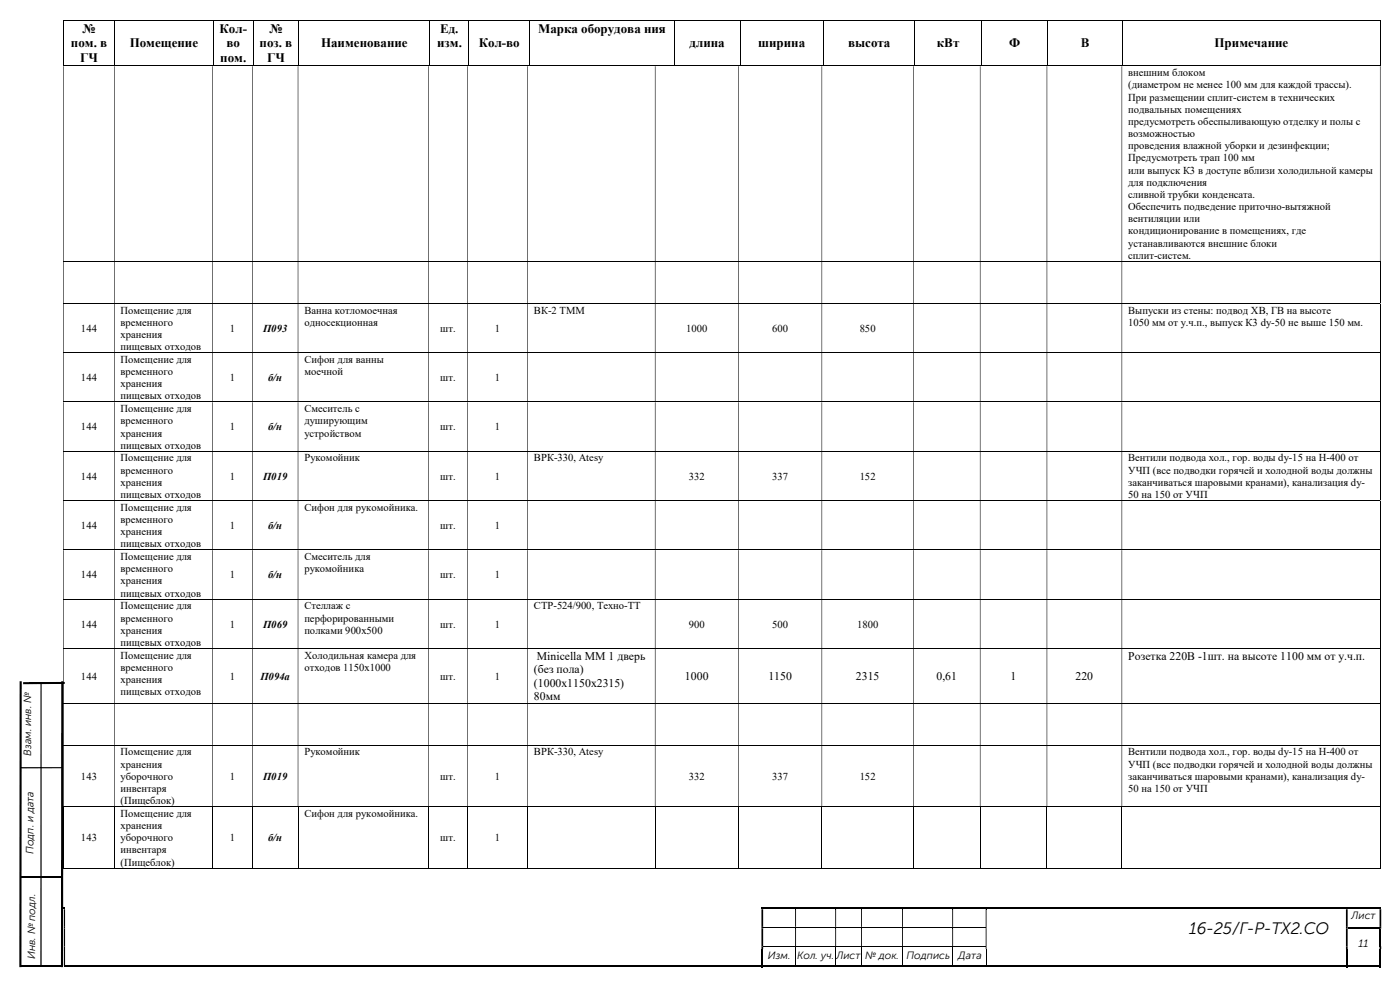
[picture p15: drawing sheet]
<svg xmlns="http://www.w3.org/2000/svg" width="420mm" height="297mm" viewBox="0 0 420 297" stroke-linecap="round" stroke-linejoin="round" font-family="sans-serif">
<defs><g id="words">
<text font-size="5" x="356.7" y="280">16-25/Г-Р-ТХ2.СО</text>
<g font-size="3.9">
<text x="24.8" y="9.8">№</text>
<text x="65.9" y="9.8">Кол-</text>
<text x="80.9" y="9.8">№</text>
<text x="132" y="9.8">Ед.</text>
<text x="161.4" y="9.8">Марка оборудова ния</text>
<text x="21.3" y="14.2">пом. в</text>
<text x="38.9" y="14.2">Помещение</text>
<text x="67.9" y="14.2">во</text>
<text x="77.9" y="14.2">поз. в</text>
<text x="96.3" y="14.2">Наименование</text>
<text x="131.1" y="14.2">изм.</text>
<text x="143.6" y="14.2">Кол-во</text>
<text x="206.8" y="14.2">длина</text>
<text x="227.5" y="14.2">ширина</text>
<text x="254.4" y="14.2">высота</text>
<text x="281" y="14.2">кВт</text>
<text x="302.7" y="14.2">Ф</text>
<text x="324.3" y="14.2">В</text>
<text x="364.4" y="14.2">Примечание</text>
<text x="24" y="18.7">ГЧ</text>
<text x="66.1" y="18.7">пом.</text>
<text x="80.1" y="18.7">ГЧ</text>
</g>
<g font-size="3.5">
<text x="161.1" y="197.8">Мinicellа ММ 1 дверь</text>
<text x="338.5" y="197.8">Розетка 220В -1шт. на высоте 1100 мм от у.ч.п.</text>
<text x="160.2" y="201.8">(без пола)</text>
<text x="205.5" y="203.8">1000</text>
<text x="230.5" y="203.8">1150</text>
<text x="256.7" y="203.8">2315</text>
<text x="280.9" y="203.8">0,61</text>
<text x="303.2" y="203.8">1</text>
<text x="322.6" y="203.8">220</text>
<text x="160.2" y="205.9">(1000х1150х2315)</text>
<text x="160.2" y="209.9">80мм</text>
</g>
<g font-size="3.2">
<text x="338.5" y="22.8">внешним блоком</text>
<text x="338.5" y="26.5">(диаметром не менее 100 мм для каждой трассы).</text>
<text x="338.5" y="30.1">При размещении сплит-систем в технических</text>
<text x="338.5" y="33.8">подвальных помещениях</text>
<text x="338.5" y="37.4">предусмотреть обеспыливающую отделку и полы с</text>
<text x="338.5" y="41.1">возможностью</text>
<text x="338.5" y="44.7">проведения влажной уборки и дезинфекции;</text>
<text x="338.5" y="48.4">Предусмотреть трап 100 мм</text>
<text x="338.5" y="52">или выпуск К3 в доступе вблизи холодильной камеры</text>
<text x="338.5" y="55.7">для подключения</text>
<text x="338.5" y="59.4">сливной трубки конденсата.</text>
<text x="338.5" y="63">Обеспечить подведение приточно-вытяжной</text>
<text x="338.5" y="66.6">вентиляции или</text>
<text x="338.5" y="70.3">кондиционирование в помещениях, где</text>
<text x="338.5" y="74">устанавливаются внешние блоки</text>
<text x="338.5" y="77.6">сплит-систем.</text>
<text x="36.2" y="94">Помещение для</text>
<text x="91.3" y="94">Ванна котломоечная</text>
<text x="160.2" y="94">ВК-2 ТММ</text>
<text x="338.5" y="94">Выпуски из стены: подвод ХВ, ГВ на высоте</text>
<text x="24.3" y="99.4">144</text>
<text x="36.2" y="97.6">временного</text>
<text x="36.2" y="101.3">хранения</text>
<text x="68.9" y="99.4">1</text>
<text x="79" y="99.4">П093</text>
<text x="91.3" y="97.6">односекционная</text>
<text x="132.1" y="99.4">шт.</text>
<text x="148.4" y="99.4">1</text>
<text x="205.9" y="99.4">1000</text>
<text x="231.6" y="99.4">600</text>
<text x="257.9" y="99.4">850</text>
<text x="338.5" y="97.6">1050 мм от у.ч.п., выпуск К3 dy-50 не выше 150 мм.</text>
<text x="36.2" y="104.9">пищевых отходов</text>
<text x="36.2" y="108.8">Помещение для</text>
<text x="36.2" y="112.4">временного</text>
<text x="91.3" y="108.8">Сифон для ванны</text>
<text x="91.3" y="112.4">моечной</text>
<text x="24.3" y="114.2">144</text>
<text x="36.2" y="116">хранения</text>
<text x="36.2" y="119.7">пищевых отходов</text>
<text x="68.9" y="114.2">1</text>
<text x="80.4" y="114.2">б/н</text>
<text x="132.1" y="114.2">шт.</text>
<text x="148.4" y="114.2">1</text>
<text x="36.2" y="123.5">Помещение для</text>
<text x="91.3" y="123.5">Смеситель с</text>
<text x="24.3" y="129">144</text>
<text x="36.2" y="127.2">временного</text>
<text x="36.2" y="130.9">хранения</text>
<text x="68.9" y="129">1</text>
<text x="80.4" y="129">б/н</text>
<text x="91.3" y="127.2">душирующим</text>
<text x="91.3" y="130.9">устройством</text>
<text x="132.1" y="129">шт.</text>
<text x="148.4" y="129">1</text>
<text x="36.2" y="134.5">пищевых отходов</text>
<text x="24.3" y="143.8">144</text>
<text x="36.2" y="138.3">Помещение для</text>
<text x="36.2" y="142">временного</text>
<text x="68.9" y="143.8">1</text>
<text x="79" y="143.8">П019</text>
<text x="91.3" y="138.3">Рукомойник</text>
<text x="132.1" y="143.8">шт.</text>
<text x="148.4" y="143.8">1</text>
<text x="160.2" y="138.3">ВРК-330, Atesy</text>
<text x="206.6" y="143.8">332</text>
<text x="231.6" y="143.8">337</text>
<text x="257.9" y="143.8">152</text>
<text x="338.5" y="138.3">Вентили подвода хол., гор. воды dy-15 на Н-400 от</text>
<text x="338.5" y="142">УЧП (все подводки горячей и холодной воды должны</text>
<text x="36.2" y="145.6">хранения</text>
<text x="36.2" y="149.3">пищевых отходов</text>
<text x="338.5" y="145.6">заканчиваться шаровыми кранами), канализация dy-</text>
<text x="338.5" y="149.3">50 на 150 от УЧП</text>
<text x="36.2" y="153.1">Помещение для</text>
<text x="91.3" y="153.1">Сифон для рукомойника.</text>
<text x="24.3" y="158.6">144</text>
<text x="36.2" y="156.8">временного</text>
<text x="36.2" y="160.4">хранения</text>
<text x="68.9" y="158.6">1</text>
<text x="80.4" y="158.6">б/н</text>
<text x="132.1" y="158.6">шт.</text>
<text x="148.4" y="158.6">1</text>
<text x="36.2" y="164">пищевых отходов</text>
<text x="36.2" y="167.9">Помещение для</text>
<text x="91.3" y="167.9">Смеситель для</text>
<text x="24.3" y="173.4">144</text>
<text x="36.2" y="171.5">временного</text>
<text x="68.9" y="173.4">1</text>
<text x="80.4" y="173.4">б/н</text>
<text x="91.3" y="171.5">рукомойника</text>
<text x="132.1" y="173.4">шт.</text>
<text x="148.4" y="173.4">1</text>
<text x="36.2" y="175.2">хранения</text>
<text x="36.2" y="178.8">пищевых отходов</text>
<text x="36.2" y="182.7">Помещение для</text>
<text x="91.3" y="182.7">Стеллаж с</text>
<text x="160.2" y="182.7">СТР-524/900, Техно-ТТ</text>
<text x="24.3" y="188.1">144</text>
<text x="36.2" y="186.3">временного</text>
<text x="36.2" y="189.9">хранения</text>
<text x="68.9" y="188.1">1</text>
<text x="79" y="188.1">П069</text>
<text x="91.3" y="186.3">перфорированными</text>
<text x="91.3" y="189.9">полками 900х500</text>
<text x="132.1" y="188.1">шт.</text>
<text x="148.4" y="188.1">1</text>
<text x="206.6" y="188.1">900</text>
<text x="231.6" y="188.1">500</text>
<text x="257.1" y="188.1">1800</text>
<text x="36.2" y="193.6">пищевых отходов</text>
<text x="36.2" y="197.4">Помещение для</text>
<text x="91.3" y="197.4">Холодильная камера для</text>
<text x="24.3" y="203.7">144</text>
<text x="36.2" y="201.1">временного</text>
<text x="68.9" y="203.7">1</text>
<text x="78.1" y="203.7">П094а</text>
<text x="91.3" y="201.1">отходов 1150х1000</text>
<text x="132.1" y="203.7">шт.</text>
<text x="148.4" y="203.7">1</text>
<text x="36.2" y="204.7">хранения</text>
<text x="36.2" y="208.4">пищевых отходов</text>
<text x="9.4" y="226.4" transform="rotate(-90 9.4 226.4)">Взам. инв. №</text>
<text x="36.2" y="226.4">Помещение для</text>
<text x="91.3" y="226.4">Рукомойник</text>
<text x="160.2" y="226.4">ВРК-330, Atesy</text>
<text x="338.5" y="226.4">Вентили подвода хол., гор. воды dy-15 на Н-400 от</text>
<text x="24.3" y="233.7">143</text>
<text x="36.2" y="230">хранения</text>
<text x="36.2" y="233.7">уборочного</text>
<text x="68.9" y="233.7">1</text>
<text x="79" y="233.7">П019</text>
<text x="132.1" y="233.7">шт.</text>
<text x="148.4" y="233.7">1</text>
<text x="206.6" y="233.7">332</text>
<text x="231.6" y="233.7">337</text>
<text x="257.9" y="233.7">152</text>
<text x="338.5" y="230">УЧП (все подводки горячей и холодной воды должны</text>
<text x="338.5" y="233.7">заканчиваться шаровыми кранами), канализация dy-</text>
<text x="36.2" y="237.4">инвентаря</text>
<text x="338.5" y="237.4">50 на 150 от УЧП</text>
<text x="36.2" y="241">(Пищеблок)</text>
<text x="36.2" y="244.8">Помещение для</text>
<text x="91.3" y="244.8">Сифон для рукомойника.</text>
<text x="36.2" y="248.5">хранения</text>
<text x="10.1" y="255.9" transform="rotate(-90 10.1 255.9)">Подп. и дата</text>
<text x="24.3" y="252.1">143</text>
<text x="36.2" y="252.1">уборочного</text>
<text x="36.2" y="255.8">инвентаря</text>
<text x="68.9" y="252.1">1</text>
<text x="80.4" y="252.1">б/н</text>
<text x="132.1" y="252.1">шт.</text>
<text x="148.4" y="252.1">1</text>
<text x="36.2" y="259.4">(Пищеблок)</text>
<text x="405.4" y="275.5">Лист</text>
<text x="10.5" y="287.4" transform="rotate(-90 10.5 287.4)">Инв. № подл.</text>
<text x="230.4" y="287.4">Изм.</text>
<text x="239.1" y="287.4">Кол. уч.</text>
<text x="250.9" y="287.4">Лист</text>
<text x="259.5" y="287.4">№ док.</text>
<text x="271.9" y="287.4">Подпись</text>
<text x="287.5" y="287.4">Дата</text>
<text x="407.5" y="283.8">11</text>
</g>
</g></defs>
<g fill="none" stroke="#000" stroke-width=".3">
<path d="M19 6.1h395M19 19.6h15.3M19.1 6.2v13.5M34.4 6.2v13.5M34.5 19.6h29.4M64 6.2v13.5M64.1 19.6h11.8M76 6.2v13.5M76.1 19.6h13.5M89.7 6.2v13.5M89.7 19.6h39.2M128.9 6.2v13.5"/>
<path d="M129 19.6h11.6M140.7 6.2v13.5M140.8 19.6h18M158.9 6.2v13.5M159 19.6h43.2M202.3 6.2v13.5M202.4 19.6h19.6M222 6.2v13.5M222.1 19.6h24.8M247 6.2v13.5M247.1 19.6h27.3M274.4 6.2v13.5"/>
<path d="M274.5 19.6h19.8M294.4 6.2v13.5M294.5 19.6h19.8M314.4 6.2v13.5M314.5 19.6h22.2M336.8 6.2v13.5M336.9 19.6h77.1M414.1 6.2v13.5M19 78.4h395M414.1 78.4v12.4M19 90.9h395M414.1 91v14.6"/>
<path d="M19 105.7h395M414.1 105.8v14.6M19 120.5h395M19 135.3h395M414.1 120.6v14.6M414.1 135.3v14.6M19 150h395M414.1 150.1v14.6M19 164.8h395M19 179.6h395M414.1 164.9v14.6M414.1 179.7v14.6"/>
<path d="M19 194.4h395M414.1 194.5v16.2M19 210.8h395M414.1 210.9v12.4M19 223.4h395M414.1 223.4v18.3M19 241.8h395M19.1 241.9v18.4M34.3 241.9v18.4M63.7 241.9v18.4M75.7 241.9v18.4M89.4 241.9v18.4"/>
<path d="M128.5 241.9v18.4M140.3 241.9v18.4M158.3 241.9v18.4M196.6 241.9v18.4M221.5 241.9v18.4M246.5 241.9v18.4M274.1 241.9v18.4M294 241.9v18.4M314.1 241.9v18.4M336.5 241.9v18.4M414.1 241.9v18.4M19 260.2h15.2"/>
<path d="M34.4 260.2h29.2M63.8 260.2h11.8M75.8 260.2h13.5M89.5 260.2h38.9M128.6 260.2h11.6M140.3 260.2h17.9M158.4 260.2h38.1M196.6 260.2h24.8M221.6 260.2h24.9M228.9 277.9h9.6M238.8 277.9h11.8M246.6 260.2h27.4"/>
<path d="M250.8 277.9h7.5M258.6 277.9h12M270.9 277.9h14.8M274.2 260.2h19.8M285.9 277.9h9.8M294.1 260.2h19.9M314.2 260.2h22.3M336.6 260.2h77.4M228.9 283.8h9.6M238.7 284.4v5M238.8 283.8h11.8M250.7 284.4v5"/>
<path d="M250.8 283.8h7.5M258.4 284.4v5M258.6 283.8h12M270.8 284.4v5M270.9 283.8h14.8M285.8 284.4v5M285.9 283.8h9.8M295.8 284.4v5"/>
</g>
<g fill="#000">
<path d="M414 6l.1 .2zM414 19.6l.1 .1zM6.9 204.4h12.5v.6l-12.5 .1zM414 241.7l.1 .2zM19.2 271.9h.3v.6h-.3zM228.9 271.9h9.6v.6h-9.6zM238.5 272.5h.3zM238.5 277.8h.3v.5h-.3zM250.6 272.5h.2zM250.6 277.8h.2v.5h-.2zM258.3 272.5h.3zM258.3 277.8h.3v.5h-.3z"/>
<path d="M270.6 272.5h.3zM270.6 277.8h.3v.5h-.3zM285.7 272.5h.2zM285.7 277.8h.2v.5h-.2zM295.7 272.5h.3zM404.3 271.9h9.6v.6h-9.6zM404.3 277.8h9.6v.5h-9.6zM413.9 278.3h.5v5.3h-.5zM414 260.1l.1 .2zM6.1 289.3h12.8v.6h-12.8zM5.9 204.2h.6l-.1 85.7h-.6zM18.4 204.2h.6l-.1 85.7h-.6z"/>
<path d="M19.2 289.4h209.2v.5h-209.2zM228.9 289.4h9.6v.5h-9.6zM238.5 283.6h.3v.8h-.3zM250.6 283.6h.2v.8h-.2zM258.3 283.6h.3v.8h-.3zM270.6 283.6h.3v.8h-.3zM285.7 283.6h.2v.8h-.2zM404.3 289.4h9.6v.5h-9.6zM413.9 289.4h.5v.5h-.5z"/>
</g>
<g fill="#000">
<path d="M19 19.9h.2v58.4h-.2zM34.2 19.9h.2v58.4h-.2zM63.6 19.9h.2v58.4h-.2zM75.6 19.9h.2v58.4h-.2zM89.3 19.9h.2v58.4h-.2zM128.4 19.9h.2v58.4h-.2zM140.2 19.9h.1v58.4h-.1zM158.2 19.9h.2v58.4h-.2zM196.5 19.9h.1v58.4h-.1zM221.4 19.9h.2v58.4h-.2zM246.5 19.9h.1v58.4h-.1zM274 19.9h.2v58.4h-.2zM294 19.9h.1v58.4h-.1zM314 19.9h.2v58.4h-.2zM336.5 19.9h.1v58.4h-.1zM414 19.9h.1v58.4h-.1z" fill-rule="evenodd"/>
<path d="M414 78.3l.1 .1zM19 78.4h.2v12.4h-.2zM34.2 78.4h.2v12.4h-.2zM63.6 78.4h.2v12.4h-.2zM75.6 78.4h.2v12.4h-.2zM89.3 78.4h.2v12.4h-.2zM128.4 78.4h.2v12.4h-.2zM140.2 78.4h.1v12.4h-.1zM158.2 78.4h.2v12.4h-.2zM196.5 78.4h.1v12.4h-.1zM221.4 78.4h.2v12.4h-.2zM246.5 78.4h.1v12.4h-.1zM274 78.4h.2v12.4h-.2zM294 78.4h.1v12.4h-.1zM314 78.4h.2v12.4h-.2zM336.5 78.4h.1v12.4h-.1z" fill-rule="evenodd"/>
<path d="M414 90.8l.1 .2zM19 91h.2v14.6h-.2zM34.2 91h.2v14.6h-.2zM63.6 91h.2v14.6h-.2zM75.6 91h.2v14.6h-.2zM89.3 91h.2v14.6h-.2zM128.4 91h.2v14.6h-.2zM140.2 91h.1v14.6h-.1zM158.2 91h.2v14.6h-.2zM196.5 91h.1v14.6h-.1zM221.4 91h.2v14.6h-.2zM246.5 91h.1v14.6h-.1zM274 91h.2v14.6h-.2zM294 91h.1v14.6h-.1zM314 91h.2v14.6h-.2zM336.5 91h.1v14.6h-.1z" fill-rule="evenodd"/>
<path d="M414 105.6l.1 .2zM19 105.8h.2v14.6h-.2zM34.2 105.8h.2v14.6h-.2zM63.6 105.8h.2v14.6h-.2zM75.6 105.8h.2v14.6h-.2zM89.3 105.8h.2v14.6h-.2zM128.4 105.8h.2v14.6h-.2zM140.2 105.8h.1v14.6h-.1zM158.2 105.8h.2v14.6h-.2zM196.5 105.8h.1v14.6h-.1zM221.4 105.8h.2v14.6h-.2zM246.5 105.8h.1v14.6h-.1zM274 105.8h.2v14.6h-.2zM294 105.8h.1v14.6h-.1zM314 105.8h.2v14.6h-.2zM336.5 105.8h.1v14.6h-.1z" fill-rule="evenodd"/>
<path d="M414 120.4l.1 .2zM19 120.6h.2v14.6h-.2zM34.2 120.6h.2v14.6h-.2zM63.6 120.6h.2v14.6h-.2zM75.6 120.6h.2v14.6h-.2zM89.3 120.6h.2v14.6h-.2zM128.4 120.6h.2v14.6h-.2zM140.2 120.6h.1v14.6h-.1zM158.2 120.6h.2v14.6h-.2zM196.5 120.6h.1v14.6h-.1zM221.4 120.6h.2v14.6h-.2zM246.5 120.6h.1v14.6h-.1zM274 120.6h.2v14.6h-.2zM294 120.6h.1v14.6h-.1zM314 120.6h.2v14.6h-.2zM336.5 120.6h.1v14.6h-.1z" fill-rule="evenodd"/>
<path d="M414 135.2l.1 .1zM19 135.3h.2v14.6h-.2zM34.2 135.3h.2v14.6h-.2zM63.6 135.3h.2v14.6h-.2zM75.6 135.3h.2v14.6h-.2zM89.3 135.3h.2v14.6h-.2zM128.4 135.3h.2v14.6h-.2zM140.2 135.3h.1v14.6h-.1zM158.2 135.3h.2v14.6h-.2zM196.5 135.3h.1v14.6h-.1zM221.4 135.3h.2v14.6h-.2zM246.5 135.3h.1v14.6h-.1zM274 135.3h.2v14.6h-.2zM294 135.3h.1v14.6h-.1zM314 135.3h.2v14.6h-.2zM336.5 135.3h.1v14.6h-.1z" fill-rule="evenodd"/>
<path d="M414 149.9l.1 .2zM19 150.1h.2v14.6h-.2zM34.2 150.1h.2v14.6h-.2zM63.6 150.1h.2v14.6h-.2zM75.6 150.1h.2v14.6h-.2zM89.3 150.1h.2v14.6h-.2zM128.4 150.1h.2v14.6h-.2zM140.2 150.1h.1v14.6h-.1zM158.2 150.1h.2v14.6h-.2zM196.5 150.1h.1v14.6h-.1zM221.4 150.1h.2v14.6h-.2zM246.5 150.1h.1v14.6h-.1zM274 150.1h.2v14.6h-.2zM294 150.1h.1v14.6h-.1zM314 150.1h.2v14.6h-.2zM336.5 150.1h.1v14.6h-.1z" fill-rule="evenodd"/>
<path d="M414 164.7l.1 .2zM19 164.9h.2v14.6h-.2zM34.2 164.9h.2v14.6h-.2zM63.6 164.9h.2v14.6h-.2zM75.6 164.9h.2v14.6h-.2zM89.3 164.9h.2v14.6h-.2zM128.4 164.9h.2v14.6h-.2zM140.2 164.9h.1v14.6h-.1zM158.2 164.9h.2v14.6h-.2zM196.5 164.9h.1v14.6h-.1zM221.4 164.9h.2v14.6h-.2zM246.5 164.9h.1v14.6h-.1zM274 164.9h.2v14.6h-.2zM294 164.9h.1v14.6h-.1zM314 164.9h.2v14.6h-.2zM336.5 164.9h.1v14.6h-.1z" fill-rule="evenodd"/>
<path d="M414 179.5l.1 .2zM19 179.7h.2v14.6h-.2zM34.2 179.7h.2v14.6h-.2zM63.6 179.7h.2v14.6h-.2zM75.6 179.7h.2v14.6h-.2zM89.3 179.7h.2v14.6h-.2zM128.4 179.7h.2v14.6h-.2zM140.2 179.7h.1v14.6h-.1zM158.2 179.7h.2v14.6h-.2zM196.5 179.7h.1v14.6h-.1zM221.4 179.7h.2v14.6h-.2zM246.5 179.7h.1v14.6h-.1zM274 179.7h.2v14.6h-.2zM294 179.7h.1v14.6h-.1zM314 179.7h.2v14.6h-.2zM336.5 179.7h.1v14.6h-.1z" fill-rule="evenodd"/>
<path d="M414 194.3l.1 .2zM19 194.5h.2v16.2h-.2zM34.2 194.5h.2v16.2h-.2zM63.6 194.5h.2v16.2h-.2zM75.6 194.5h.2v16.2h-.2zM89.3 194.5h.2v16.2h-.2zM128.4 194.5h.2v16.2h-.2zM140.2 194.5h.1v16.2h-.1zM158.2 194.5h.2v16.2h-.2zM196.5 194.5h.1v16.2h-.1zM221.4 194.5h.2v16.2h-.2zM246.5 194.5h.1v16.2h-.1zM274 194.5h.2v16.2h-.2zM294 194.5h.1v16.2h-.1zM314 194.5h.2v16.2h-.2zM336.5 194.5h.1v16.2h-.1z" fill-rule="evenodd"/>
<path d="M414 210.7l.1 .2zM19 210.9h.2v12.4h-.2zM34.2 210.9h.2v12.4h-.2zM63.6 210.9h.2v12.4h-.2zM75.6 210.9h.2v12.4h-.2zM89.3 210.9h.2v12.4h-.2zM128.4 210.9h.2v12.4h-.2zM140.2 210.9h.1v12.4h-.1zM158.2 210.9h.2v12.4h-.2zM196.5 210.9h.1v12.4h-.1zM221.4 210.9h.2v12.4h-.2zM246.5 210.9h.1v12.4h-.1zM274 210.9h.2v12.4h-.2zM294 210.9h.1v12.4h-.1zM314 210.9h.2v12.4h-.2zM336.5 210.9h.1v12.4h-.1z" fill-rule="evenodd"/>
<path d="M414 223.3l.1 .1zM19 223.4h.2v18.3h-.2zM34.2 223.4h.2v18.3h-.2zM63.6 223.4h.2v18.3h-.2zM75.6 223.4h.2v18.3h-.2zM89.3 223.4h.2v18.3h-.2zM128.4 223.4h.2v18.3h-.2zM140.2 223.4h.1v18.3h-.1zM158.2 223.4h.2v18.3h-.2zM196.5 223.4h.1v18.3h-.1zM221.4 223.4h.2v18.3h-.2zM246.5 223.4h.1v18.3h-.1zM274 223.4h.2v18.3h-.2zM294 223.4h.1v18.3h-.1zM314 223.4h.2v18.3h-.2zM336.5 223.4h.1v18.3h-.1z" fill-rule="evenodd"/>
<path d="M19.2 272.5h.3v5.3h-.3zM228.4 272.5h.5v5.3h-.5zM238.5 272.5h.3v5.3h-.3zM250.6 272.5h.2v5.3h-.2zM258.3 272.5h.3v5.3h-.3zM270.6 272.5h.3v5.3h-.3zM285.7 272.5h.2v5.3h-.2zM295.7 272.5h.3v5.3h-.3zM403.8 272.5h.5v5.3h-.5zM413.9 272.5h.5v5.3h-.5z" fill-rule="evenodd"/>
<path d="M19.2 277.8h.3v.5h-.3zM228.4 277.8h.5v.5h-.5z" fill-rule="evenodd"/>
<path d="M228.4 271.9h.5v.6h-.5z" fill-rule="evenodd"/>
<path d="M238.5 271.9h12.1v.6h-12.1z" fill-rule="evenodd"/>
<path d="M250.6 271.9h7.7v.6h-7.7z" fill-rule="evenodd"/>
<path d="M258.3 271.9h12.3v.6h-12.3z" fill-rule="evenodd"/>
<path d="M270.6 271.9h15.1v.6h-15.1z" fill-rule="evenodd"/>
<path d="M285.7 271.9h10v.6h-10z" fill-rule="evenodd"/>
<path d="M295.7 271.9h108.1v.6h-108.1z" fill-rule="evenodd"/>
<path d="M295.7 277.8h.3v.5h-.3zM403.8 277.8h.5v.5h-.5z" fill-rule="evenodd"/>
<path d="M403.8 271.9h.5v.6h-.5z" fill-rule="evenodd"/>
<path d="M413.9 271.9h.5v.6h-.5z" fill-rule="evenodd"/>
<path d="M413.9 277.8h.5v.5h-.5zM19.2 278.3h.3v5.3h-.3zM228.4 278.3h.5v5.3h-.5zM238.5 278.3h.3v5.3h-.3zM250.6 278.3h.2v5.3h-.2zM258.3 278.3h.3v5.3h-.3zM270.6 278.3h.3v5.3h-.3zM285.7 278.3h.2v5.3h-.2zM295.7 278.3h.3v5.3h-.3zM403.8 278.3h.5v5.3h-.5z" fill-rule="evenodd"/>
<path d="M19.2 283.6h.3v.8h-.3zM228.4 283.6h.5v.8h-.5z" fill-rule="evenodd"/>
<path d="M228.4 284.4h.5v5.5h-.5z" fill-rule="evenodd"/>
<path d="M238.5 289.4h12.1v.5h-12.1z" fill-rule="evenodd"/>
<path d="M250.6 289.4h7.7v.5h-7.7z" fill-rule="evenodd"/>
<path d="M258.3 289.4h12.3v.5h-12.3z" fill-rule="evenodd"/>
<path d="M270.6 289.4h15.1v.5h-15.1z" fill-rule="evenodd"/>
<path d="M285.7 289.4h10v.5h-10z" fill-rule="evenodd"/>
<path d="M295.7 283.6h.3v.8h-.3zM403.8 283.6h.5v.8h-.5zM413.9 283.6h.5v.8h-.5zM19.2 284.4h.3v5h-.3z" fill-rule="evenodd"/>
<path d="M295.7 289.4h108.1v.5h-108.1z" fill-rule="evenodd"/>
<path d="M403.8 284.4h.5v5.5h-.5z" fill-rule="evenodd"/>
<path d="M413.9 284.4h.5v5.5h-.5z" fill-rule="evenodd"/>
</g>
<path d="M12.3 204.7v84.9M6 230.1h12.6M6 262.9h12.5" fill="none" stroke="#000" stroke-width=".38"/>
<use href="#words"/>
</svg>
